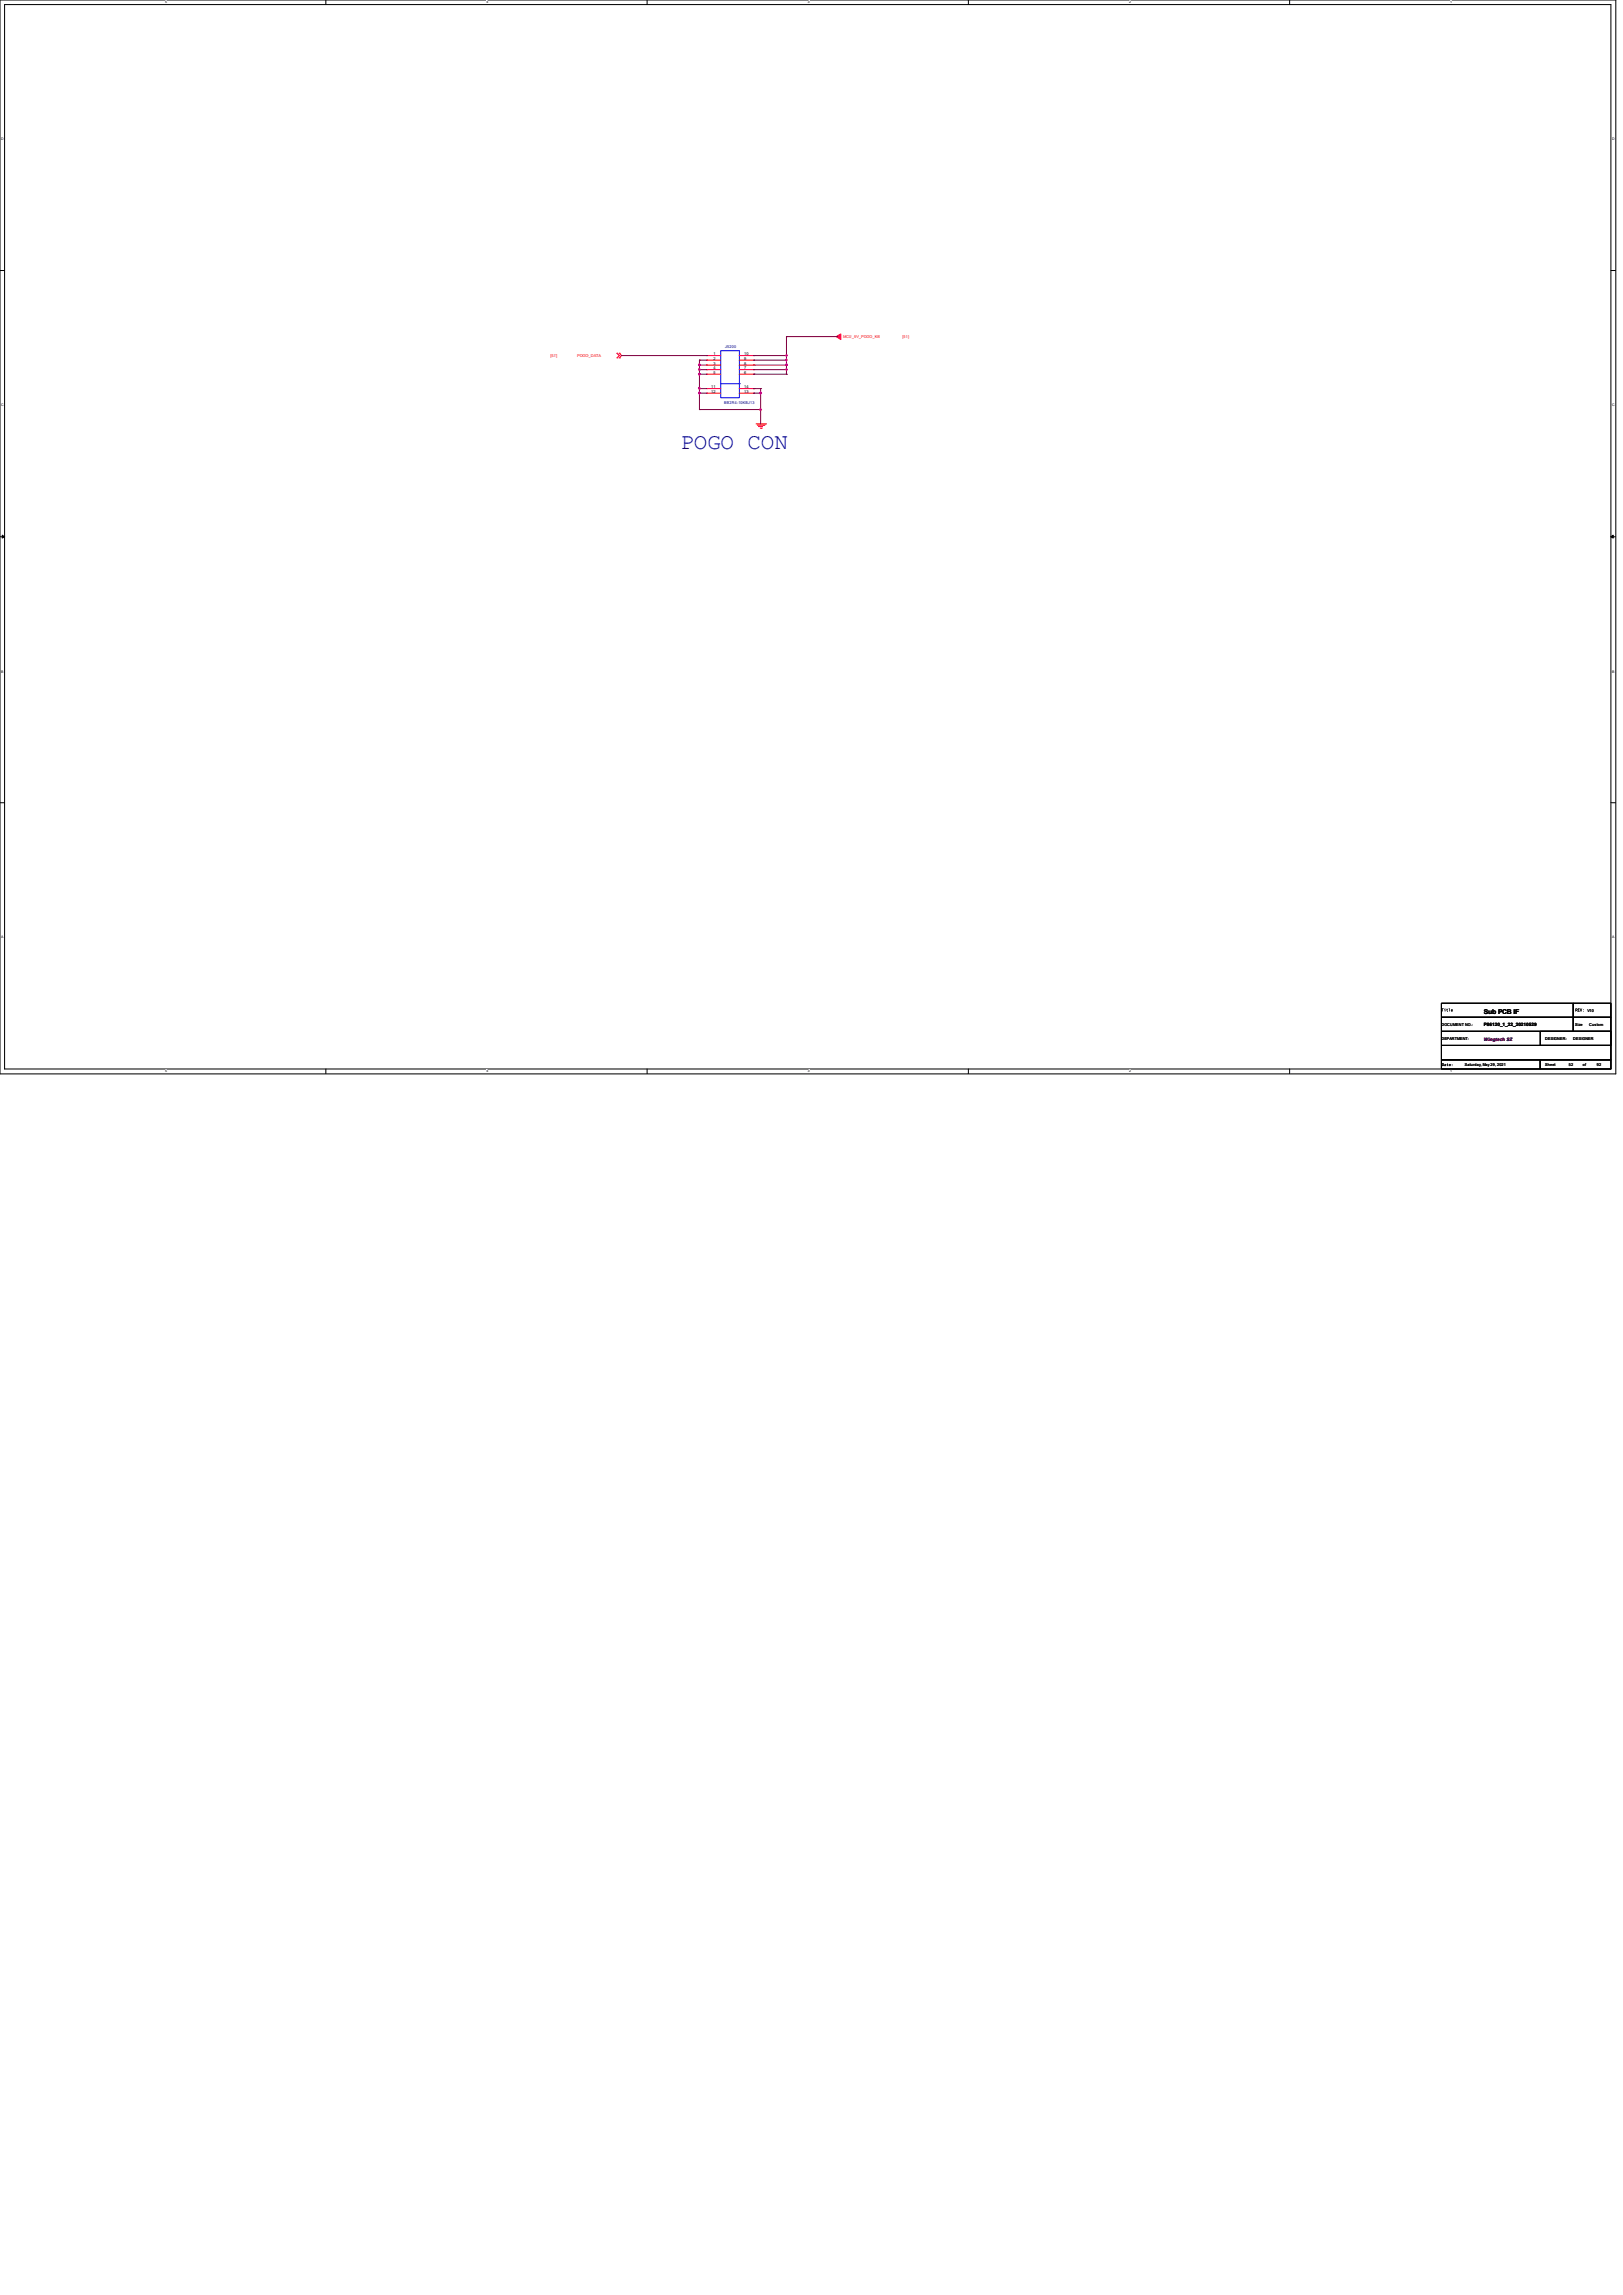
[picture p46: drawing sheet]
<svg xmlns="http://www.w3.org/2000/svg" width="210mm" height="297mm" viewBox="0 0 210 297" stroke-linecap="round" stroke-linejoin="round" font-family="sans-serif">
<defs><g id="words">
<text font-size="2.9" fill="#0000a0" x="88.1" y="58.1">POGO CON</text>
<text font-size=".8" x="192" y="131.2">Sub PCB IF</text>
<text font-size=".6" fill="#400040" x="192" y="134.7">Wingtech SZ</text>
<text font-size=".6" x="192" y="132.8">P86120_1_22_20210529</text>
<g font-size=".5">
<text x="21.4" y=".4">5</text>
<text x="62.9" y=".4">4</text>
<text x="104.5" y=".4">3</text>
<text x="146.1" y=".4">2</text>
<text x="187.7" y=".4">1</text>
<text x=".2" y="18.2">D</text>
<text x="208.6" y="18.2">D</text>
<text x="92.3" y="46">1</text>
<text x="92.3" y="46.6">2</text>
<text x="92.3" y="47.2">3</text>
<text x="92.3" y="47.8">4</text>
<text x="96.3" y="47.8">7</text>
<text x="96.3" y="47.2">8</text>
<text x="96.3" y="46.6">9</text>
<text x="96.3" y="46">10</text>
<text x=".2" y="52.6">C</text>
<text x="92" y="50.2">11</text>
<text x="92" y="50.8">12</text>
<text x="92.3" y="48.4">5</text>
<text x="96.3" y="48.4">6</text>
<text x="96.3" y="50.8">13</text>
<text x="96.3" y="50.2">14</text>
<text x="208.6" y="52.6">C</text>
<text x=".2" y="87">B</text>
<text x="208.6" y="87">B</text>
<text x=".2" y="121.5">A</text>
<text x="208.6" y="121.5">A</text>
<text x="205.4" y="130.9">V10</text>
<text x="186.5" y="132.7">DOCUMENT NO.:</text>
<text x="186.5" y="134.6">DEPARTMENT:</text>
<text x="189.6" y="138">Saturday, May 29, 2021</text>
<text x="199.9" y="134.6">DESIGNER:</text>
<text x="199.9" y="138">Sheet</text>
<text x="203" y="138">52</text>
<text x="203.6" y="134.6">DESIGNER</text>
<text x="203.8" y="132.7">Size</text>
<text x="204.8" y="138">of</text>
<text x="205.7" y="132.7">Custom</text>
<text x="206.6" y="138">92</text>
<text x="21.4" y="138.8">5</text>
<text x="62.9" y="138.8">4</text>
<text x="104.5" y="138.8">3</text>
<text x="146.1" y="138.8">2</text>
<text x="187.7" y="138.8">1</text>
</g>
<g font-size=".5" fill="#f00">
<text x="71.2" y="46.1">[51]</text>
<text x="74.7" y="46.1">POGO_DATA</text>
<text x="109.1" y="43.7">MCU_5V_POGO_KB</text>
<text x="116.8" y="43.7">[51]</text>
</g>
<g font-size=".5" fill="#000080">
<text x="93.9" y="45">J5200</text>
<text x="93.7" y="52.2">BB2R4-10KBJ13</text>
</g>
</g></defs>
<path d="M0 0h209.1v139h-209.1zM.6 .6h207.8v137.7h-207.8z" fill="none" stroke="#000" stroke-width=".13"/>
<g fill="#fff">
<path d="M21.4 0h.2v.6h-.2z"/>
<path d="M21.4 138.4h.2v.5h-.2z"/>
</g>
<path d="M42.2 0v.6M42.2 138.3v.6" fill="none" stroke="#000" stroke-width=".13"/>
<g fill="#fff">
<path d="M62.9 0h.3v.6h-.3z"/>
<path d="M62.9 138.4h.3v.5h-.3z"/>
</g>
<path d="M83.7 0v.6M83.7 138.3v.6" fill="none" stroke="#000" stroke-width=".13"/>
<g fill="#fff">
<path d="M104.5 0h.2v.6h-.2z"/>
<path d="M104.5 138.4h.2v.5h-.2z"/>
</g>
<path d="M125.3 0v.6M125.3 138.3v.6" fill="none" stroke="#000" stroke-width=".13"/>
<g fill="#fff">
<path d="M146.1 0h.2v.6h-.2z"/>
<path d="M146.1 138.4h.2v.5h-.2z"/>
</g>
<path d="M166.9 0v.6M166.9 138.3v.6" fill="none" stroke="#000" stroke-width=".13"/>
<g fill="#fff">
<path d="M187.7 0h.2v.6h-.2z"/>
<path d="M187.7 138.4h.2v.5h-.2z"/>
<path d="M.2 17.8h.3v.5h-.3z"/>
<path d="M208.6 17.8h.3v.5h-.3z"/>
<path d="M.2 52.2h.3v.5h-.3z"/>
<path d="M208.6 52.2h.3v.5h-.3z"/>
</g>
<path d="M0 35h.6M208.4 35h.6" fill="none" stroke="#000" stroke-width=".13"/>
<g fill="#fff">
<path d="M.2 86.7h.2v.5h-.2z"/>
<path d="M208.6 86.7h.3v.5h-.3z"/>
</g>
<path d="M0 69.5h.6M208.4 69.5h.6" fill="none" stroke="#000" stroke-width=".13"/>
<path d="M.3 69.3l.3 .2-.3 .1zM208.4 69.5l.3-.2v.3z" fill="#000" stroke="#000" stroke-width=".13"/>
<g fill="#fff">
<path d="M.2 121.1h.3v.5h-.3z"/>
<path d="M208.6 121.1h.3v.5h-.3z"/>
</g>
<path d="M0 103.9h.6M208.4 103.9h.6M186.5 129.8h17.1v1.9h-17.1zM186.5 131.7h17.1v1.8h-17.1zM186.5 137.2h12.8v1.1h-12.8zM186.5 135.3h21.9v1.9h-21.9zM186.5 133.5h21.9v1.8h-21.9zM199.3 137.2h9.1v1.1h-9.1zM199.3 133.5h9.1v1.8h-9.1zM203.6 129.8h4.8v1.9h-4.8zM203.6 131.7h4.8v1.8h-4.8z" fill="none" stroke="#000" stroke-width=".13"/>
<g fill="none" stroke="#f00" stroke-width=".13">
<path d="M79.8 46.3h.1M79.8 45.7h.1M79.8 45.7l.3 .3-.3 .3M80.1 45.7h.1M80.1 46.3h.1M80.1 45.7l.3 .3-.3 .3M91.4 46h.1M91.4 46.6h.1M91.4 47.2h.1M91.4 47.8h.1M91.4 48.4h.1M91.4 50.3h.1"/>
<path d="M91.4 50.9h.1M91.4 46h1.9M91.4 46.6h1.9M91.4 47.2h1.9M91.4 47.8h1.9M91.4 48.4h1.9M91.4 50.3h1.9M91.4 50.9h1.9M95.7 46h1.8M95.7 46.6h1.8M95.7 47.2h1.8M95.7 47.8h1.8"/>
<path d="M95.7 48.4h1.8M95.7 50.3h1.8M95.7 50.9h1.8M97.5 48.4h.1M97.5 47.8h.1M97.5 47.2h.1M97.5 46.6h.1M97.5 46h.1M97.5 50.9h.1M97.5 50.3h.1M97.8 54.9h1.3M98 55h.8"/>
<path d="M98.2 55.2h.1M98.2 55.2h.5M98.4 55.4h.1M98.5 55.4h.1M98.8 55h.1M99.1 54.9h.1"/>
</g>
<path d="M108.2 43.6l.6-.4v.7z" fill-rule="evenodd" fill="#f00" stroke="#f00" stroke-width=".13"/>
<g fill="#000">
<path d="M186.6 137.6a.19 .19 0 0 1 .2 .2 .19 .19 0 0 1-.2 .2zM186.7 137.6v.3l.1-.2zM186.9 137.7h.2v.3l-.2-.1v-.1h.2h-.2zM186.9 137.9a.1 .1 0 0 0 .2 0 .1 .1 0 0 0-.2 0zM187.3 137.6l.1 .1h-.1v.2l.1 .1-.1-.1-.1-.2zM187.5 137.7l.2 .1h-.2l.1 .1h.1a.13 .13 0 0 1-.2 0 .13 .13 0 0 1 0-.2zM187.6 137.8h.1zM187.9 137.7v.1zM187.9 137.9v.1z"/>
<path d="M186.6 137.6a.19 .19 0 0 1 .2 .2 .19 .19 0 0 1-.2 .2zM186.7 137.6v.3l.1-.2zM186.9 137.7h.2v.3l-.2-.1v-.1h.2h-.2zM186.9 137.9a.1 .1 0 0 0 .2 0 .1 .1 0 0 0-.2 0zM187.3 137.6l.1 .1h-.1v.2l.1 .1-.1-.1-.1-.2zM187.5 137.7l.2 .1h-.2l.1 .1h.1a.13 .13 0 0 1-.2 0 .13 .13 0 0 1 0-.2zM187.6 137.8h.1zM187.9 137.7v.1zM187.9 137.9v.1z"/>
<path d="M186.6 137.6a.19 .19 0 0 1 .2 .2 .19 .19 0 0 1-.2 .2zM186.7 137.6v.3l.1-.2zM186.9 137.7h.2v.3l-.2-.1v-.1h.2h-.2zM186.9 137.9a.1 .1 0 0 0 .2 0 .1 .1 0 0 0-.2 0zM187.3 137.6l.1 .1h-.1v.2l.1 .1-.1-.1-.1-.2zM187.5 137.7l.2 .1h-.2l.1 .1h.1a.13 .13 0 0 1-.2 0 .13 .13 0 0 1 0-.2zM187.6 137.8h.1zM187.9 137.7v.1zM187.9 137.9v.1z"/>
<path d="M186.5 130.5h.3l-.1 .1v.3v-.3zM187 130.5v.1zM186.9 130.6h.1v.3zM187.2 130.6h.2l-.1 .1v.1l.1 .1-.2-.1v-.1zM187.5 130.5h.1v.4v-.3zM187.8 130.7h.2v.1h-.2h.2a.13 .13 0 0 1-.2 .1 .13 .13 0 0 1 0-.2zM187.8 130.7h.1z"/>
<path d="M186.5 130.5h.3l-.1 .1v.3v-.3zM187 130.5v.1zM186.9 130.6h.1v.3zM187.2 130.6h.2l-.1 .1v.1l.1 .1-.2-.1v-.1zM187.5 130.5h.1v.4v-.3zM187.8 130.7h.2v.1h-.2h.2a.13 .13 0 0 1-.2 .1 .13 .13 0 0 1 0-.2zM187.8 130.7h.1z"/>
<path d="M186.5 130.5h.3l-.1 .1v.3v-.3zM187 130.5v.1zM186.9 130.6h.1v.3zM187.2 130.6h.2l-.1 .1v.1l.1 .1-.2-.1v-.1zM187.5 130.5h.1v.4v-.3zM187.8 130.7h.2v.1h-.2h.2a.13 .13 0 0 1-.2 .1 .13 .13 0 0 1 0-.2zM187.8 130.7h.1z"/>
<path d="M203.9 130.5l.2 .1-.1 .1 .1 .2-.2-.2v.2zM203.9 130.6v.1h.2zM204.2 130.5h.2l-.2 .1v.1h.2h-.2v.2h.2h-.2zM204.4 130.5l.2 .3 .1-.3-.1 .4zM204.9 130.6v.1zM204.9 130.8v.1z"/>
<path d="M203.9 130.5l.2 .1-.1 .1 .1 .2-.2-.2v.2zM203.9 130.6v.1h.2zM204.2 130.5h.2l-.2 .1v.1h.2h-.2v.2h.2h-.2zM204.4 130.5l.2 .3 .1-.3-.1 .4zM204.9 130.6v.1zM204.9 130.8v.1z"/>
<path d="M203.9 130.5l.2 .1-.1 .1 .1 .2-.2-.2v.2zM203.9 130.6v.1h.2zM204.2 130.5h.2l-.2 .1v.1h.2h-.2v.2h.2h-.2zM204.4 130.5l.2 .3 .1-.3-.1 .4zM204.9 130.6v.1zM204.9 130.8v.1z"/>
</g>
<path d="M93.3 45.4h2.4v6.1h-2.4zM93.3 49.7h2.4M95.7 49.7h.1" fill="none" stroke="#00f" stroke-width=".13"/>
<g fill="none" stroke="#800040" stroke-width=".13">
<path d="M80.4 46h11M90.5 48.4h.1M90.5 50.3h.1M90.5 50.9h.1M90.5 53h.1M90.5 46.6h.1M90.5 47.2h.1M90.5 47.8h.1M90.5 46.6h.9M90.5 48.4h.9M90.5 46.6v6.4M90.5 50.3h.9"/>
<path d="M90.5 50.9h.9M90.5 53h7.9M90.5 47.8h.9M90.5 47.2h.9M91.4 46h.1M97.5 46h.1M97.5 46.6h.1M97.5 50.3h.1M97.5 50.9h.1M97.5 48.4h.1M97.5 46h4.3M97.5 46.6h4.3"/>
<path d="M97.5 48.4h4.3M97.5 50.3h.9M97.5 50.9h.9M97.5 47.8h4.3M97.5 47.2h4.3M98.4 50.3h.1M98.4 50.9h.1M98.4 53h.1M98.4 50.3v4.6M101.8 43.6h.1M101.8 46h.1M101.8 47.2h.1"/>
<path d="M101.8 47.8h.1M101.8 48.4h.1M101.8 43.6h6.4M101.8 43.6v4.8M108.2 43.6h.1"/>
</g>
<g fill="#f0f" stroke="#f0f" stroke-width=".13">
<path d="M101.7 45.9h.1v.2h-.1z" fill-rule="evenodd"/>
<path d="M101.7 46.5h.1v.2h-.1z" fill-rule="evenodd"/>
<path d="M101.7 47.7h.1v.2h-.1z" fill-rule="evenodd"/>
<path d="M101.7 47.1h.1v.2h-.1z" fill-rule="evenodd"/>
<path d="M101.7 45.9h.1v.2h-.1z" fill-rule="evenodd"/>
<path d="M101.7 46.5h.1v.2h-.1z" fill-rule="evenodd"/>
<path d="M101.7 47.7h.1v.2h-.1z" fill-rule="evenodd"/>
<path d="M101.7 47.1h.1v.2h-.1z" fill-rule="evenodd"/>
<circle cx="90.5" cy="50.2" r=".11"/>
<circle cx="90.5" cy="50.9" r=".11"/>
<circle cx="98.4" cy="53" r=".11"/>
<circle cx="98.4" cy="50.9" r=".11"/>
<circle cx="90.5" cy="47.2" r=".11"/>
<circle cx="90.5" cy="47.8" r=".11"/>
<circle cx="90.5" cy="48.4" r=".11"/>
</g>
<use href="#words"/>
</svg>
